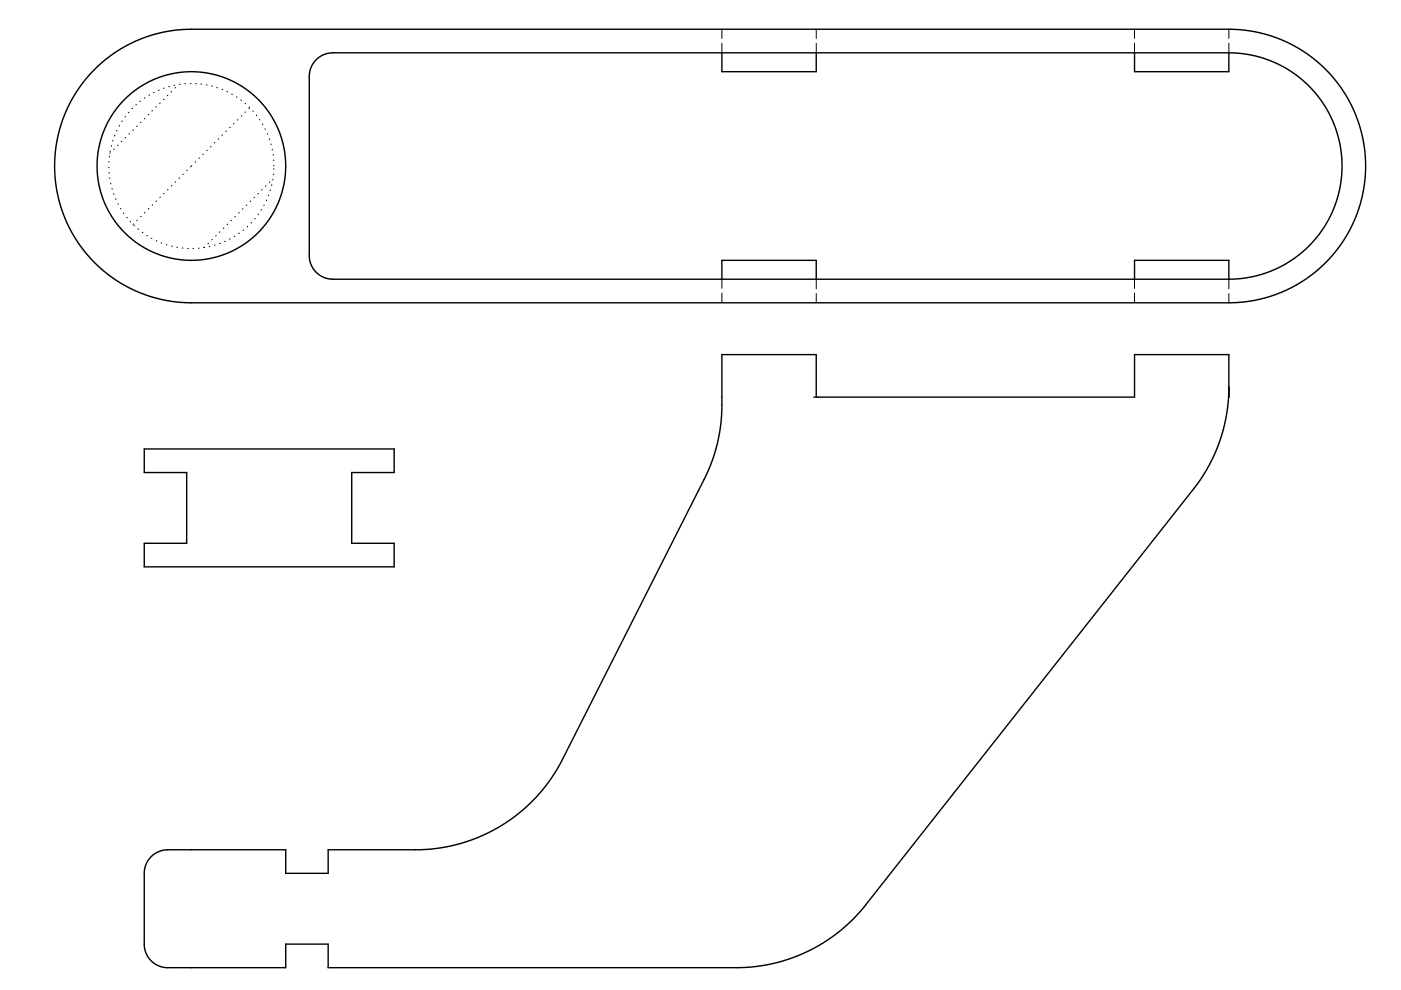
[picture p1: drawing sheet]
<svg xmlns="http://www.w3.org/2000/svg" width="297mm" height="210mm" viewBox="0 0 297 210" stroke-linecap="round" stroke-linejoin="round" font-family="sans-serif">
<g fill="none" stroke="#000" stroke-width=".21">
<path d="M32.7 19.6h-.1M33.8 19.1l-.2 .1M34.8 18.7h-.1M35.9 18.3l-.1 .1M36.4 19.4l-.1 .1M37 18.1h-.1M37.2 18.6l-.1 .1M38.2 17.9h-.2M39.3 17.7l-.1 .1M40.3 17.7h.2M41.5 17.7h.1M42.6 17.8h.2"/>
<path d="M43.8 18h.1M44.9 18.2l.1 .1M46 18.6h.1M47.1 18.9l.1 .1M48.1 19.4l.2 .1M49.1 19.9l.2 .1M153.1 6.2v1.9M153.1 9.2v2M173.1 6.2v1.9M173.1 9.2v2M240.5 6.2v1.9M240.5 9.2v2"/>
<path d="M260.5 6.2v1.9M260.5 9.2v2M23.1 35.4v.2M23.1 34.3v.1M23.1 36.6l.1 .1M23.2 33.1v.2M23.3 37.7v.2M23.4 32l-.1 .1M23.4 32.4l-.1 .1M23.5 38.8v.2M23.6 30.9v.1M23.7 40l.1 .1"/>
<path d="M23.9 29.8v.1M24.2 31.6l-.1 .1M24.3 28.7v.1M24.8 27.6l-.1 .2M25 30.8l-.1 .1M25.3 26.6v.2M25.8 30l-.1 .1M25.9 25.6l-.1 .2M26.6 24.7l-.1 .1M26.6 29.1l-.1 .2M27.3 23.8l-.1 .1M27.5 28.3l-.2 .1"/>
<path d="M28.1 22.9l-.1 .2M28.3 27.5l-.1 .1M28.9 22.2h-.1M29.1 26.7l-.1 .1M29.8 21.4l-.1 .1M29.9 25.9l-.1 .1M30.7 25.1l-.1 .1M30.7 20.7l-.1 .1M31.5 24.3l-.1 .1M31.7 20.1l-.1 .1M32.3 23.5l-.1 .1M33.1 22.6l-.1 .2"/>
<path d="M34 21.8l-.2 .1M34.8 21l-.1 .1M35.6 20.2l-.1 .1M36.4 39.3l-.1 .2M37.2 38.5l-.1 .2M38.1 37.7l-.1 .1M38.9 36.9l-.1 .1M39.7 36.1l-.1 .1M40.5 35.3l-.1 .1M40.7 35.1l-.1 .1M41.5 34.3l-.1 .1M42.3 33.5l-.1 .1"/>
<path d="M43.1 32.7l-.1 .1M43.9 31.9l-.1 .1M44.7 31.1l-.1 .1M45.6 30.2l-.2 .1M46.4 29.4l-.2 .1M47.2 28.6l-.1 .1M48 27.8l-.1 .1M48.8 27l-.1 .1M49.6 26.2l-.1 .1M50.1 20.5l.1 .1M50.4 25.4l-.1 .1M51.1 21.2l.1 .1"/>
<path d="M51.2 24.5l-.1 .1M52 21.9l.1 .1M52 23.7l-.1 .1M52.8 22.7l.1 .1M52.9 22.9l-.1 .1M53.6 23.5l.1 .1M54.3 24.4l.1 .1M55 25.3l.1 .1M55.6 26.3l.1 .1M56.2 27.3l.1 .1M56.4 39.4l-.1 .1M56.7 28.3v.2"/>
<path d="M57.1 29.4v.2M57.2 38.6l-.1 .1M57.4 30.5l.1 .2M57.6 39.2v.1M57.7 31.6v.2M57.8 38v.2M57.9 32.8v.1M58 36.9v.1M58 33.9v.2M58.1 35.7v.2M58.1 35.1v.1M24.1 41.1l.1 .1"/>
<path d="M24.5 42.1l.1 .2M25 43.2l.1 .1M25.5 44.2l.1 .1M26.2 45.1l.1 .2M26.9 46.1l.1 .1M27.6 46.9l.1 .2M28.3 47.5l-.1 .1M28.4 47.8l.1 .1M29.1 46.7l-.1 .1M29.3 48.5l.1 .1M29.9 45.8l-.1 .2M30.2 49.3h.1"/>
<path d="M30.7 45l-.1 .1M31.1 49.9l.1 .1M31.6 44.2l-.1 .1M32.1 50.5l.1 .1M32.4 43.4l-.1 .1M33.1 51l.2 .1M33.2 42.6l-.1 .1M34 41.8l-.1 .1M34.2 51.5h.1M34.8 41l-.1 .1M35.3 51.9h.1M35.6 40.2l-.1 .1"/>
<path d="M36.4 52.2h.1M37.5 52.4l.1 .1M38.6 52.6h.2M39.8 52.7h.1M40.9 52.7h.2M42.2 52.6h-.1M43.3 52.5h-.1M43.4 52.4l-.1 .1M44.2 51.6l-.1 .1M44.5 52.3h-.2M45 50.8l-.1 .1M45.6 52h-.1"/>
<path d="M45.8 50l-.1 .1M46.6 49.1l-.1 .2M46.7 51.6h-.2M47.5 48.3l-.2 .1M47.8 51.2h-.2M48.3 47.5l-.1 .1M48.8 50.7h-.1M49.1 46.7l-.1 .1M49.8 50.1l-.1 .1M49.9 45.9l-.1 .1M50.7 45.1l-.1 .1M50.7 49.4l-.1 .1"/>
<path d="M51.5 44.3l-.1 .1M51.6 48.7l-.1 .1M52.3 43.5l-.1 .1M52.5 48l-.1 .1M53.1 42.6l-.1 .1M53.3 47.2l-.1 .1M54 41.8l-.2 .1M54.1 46.3l-.1 .1M54.8 41l-.1 .1M54.8 45.4l-.1 .1M55.4 44.4v.2M55.6 40.2l-.1 .1"/>
<path d="M56 43.5l-.1 .1M56.5 42.4v.1M57 41.4l-.1 .1M57.3 40.3v.1M153.1 59.2v2M173.1 59.2v2M240.5 59.2v2M260.5 59.2v2M153.1 62.1v2.1M173.1 62.3v1.9M240.5 62.1v2.1M260.5 62.3v1.9"/>
</g>
<g fill="none" stroke="#000" stroke-width=".3">
<path d="M20.2 14.5l1.9-1.7 2.1-1.5 2.4-1.5 2.5-1.2 2.8-1.1 2.4-.6 2.6-.5 2.4-.2h221.9l2.1 .1 2.8 .4 2.5 .6 2.8 1 2.9 1.4 2.1 1.2 2.4 1.8 2 1.7 1.9 2.1 1.6 2.1 1.7 2.6 1.3 2.7 .9 2.6 .7 2.7 .5 3 .1 2.3-.1 3.5-.3 2.3-.7 2.8-1.7 4.6-2.4 4.2-3 3.6-3.7 3.2-1.9 1.2-2.6 1.4-4.3 1.7-2.8 .7-2.5 .4-2.3 .1h-221.3l-2.1-.1-4.4-.8-3.7-1.2-3-1.4-3.7-2.4-3.2-2.8-2.7-3.3-2.3-3.7-1.6-3.7-1.1-3.8-.5-4.1 .1-4.5 .6-3.7 1.1-3.6 1.6-3.6 2.3-3.6zM153.1 11.2v4h20v-4M240.5 11.2v4h20v-4M260.5 11.2l2.7 .1 2.2 .4 4.2 1.3 4 2 1.7 1.3 2 1.7 1.6 1.8 1.3 1.7 1.5 2.3 .9 2 .8 2.2 .7 2.4 .4 4.4v2.2l-.4 2.6-.5 2.3-.7 2.2-.9 1.9-1.4 2.3-1.3 1.9-1.6 1.7-1.6 1.5-2 1.6-1.7 1.1-2.4 1.2-2.2 .8-2.5 .6-2.5 .4-2.3 .1M260.5 11.2h-190.1l-1.7 .4-1.6 1-1.1 1.6-.4 1.7v38.6l.3 1.5 .9 1.5 1.2 1 1.5 .6 191 .1M153.1 59.2v-4h20v4M240.5 59.2v-4h20v4M30.6 95.2h53v5h-9v15h9v5h-53v-5h9v-15h-9zM172.6 84.2h67.9v-9h20v9M260.5 82.1l-.3 5.2-.5 2.6-.9 2.9-.8 2.4-1.3 2.8-1.5 2.6-1.4 2.1-70.8 89.9-2.8 3-2 1.7-3 2.2-2.8 1.6-3.3 1.6-3.9 1.3-4 .8-4.1 .4h-87.5v-5h-9v5h-25.4l-1.9-.6-1.5-1.1-.9-1.4-.3-1.5v-15.8l.3-1.4 .7-1.2 1-1.1 1.3-.6 1.5-.3h25.2v5h9v-5h19.5l2.6-.2 3-.4 4-1.1 4.3-1.7 3.7-2 3.6-2.6 1.9-1.7 2.8-3 1.9-2.5 1.8-3 31.2-61.6 1.8-5 1.1-5.3 .3-3.3v-11.6h20v9"/>
<circle cx="40.6" cy="35.2" r="20"/>
</g>
</svg>
